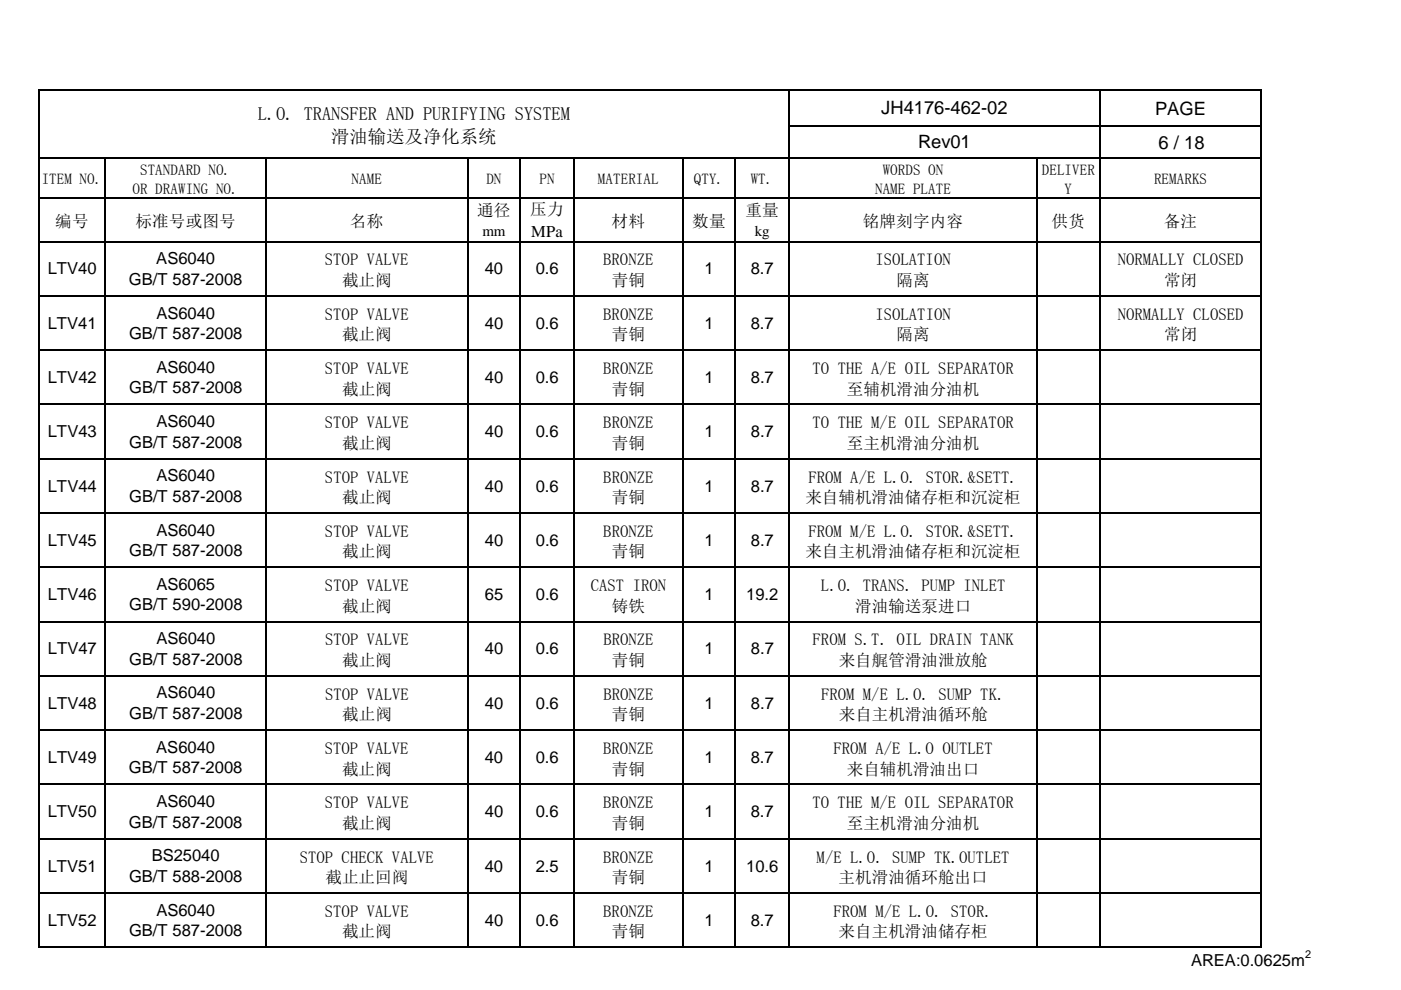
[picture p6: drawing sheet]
<svg xmlns="http://www.w3.org/2000/svg" width="297mm" height="210mm" viewBox="0 0 297 210" stroke-linecap="round" stroke-linejoin="round" font-family="sans-serif">
<defs><g id="words">
<g font-size="3.9">
<text x="54.6" y="25.4">L.O. TRANSFER AND PURIFYING SYSTEM</text>
<text x="186.9" y="24.1">JH4176-462-02</text>
<text x="244.9" y="24.3">PAGE</text>
<text x="70.2" y="30.2">滑油输送及净化系统</text>
<text x="194.6" y="31.3">Rev01</text>
<text x="245.6" y="31.5">6 / 18</text>
</g>
<g font-size="3.5">
<text x="101.2" y="45.9">通径</text>
<text x="112.4" y="45.7">压力</text>
<text x="158" y="45.9">重量</text>
<text x="11.7" y="48.1">编号</text>
<text x="28.7" y="48.1">标准号或图号</text>
<text x="74.2" y="48.1">名称</text>
<text x="112.6" y="50.2">MPa</text>
<text x="129.7" y="48.1">材料</text>
<text x="146.8" y="48.1">数量</text>
<text x="182.9" y="48.1">铭牌刻字内容</text>
<text x="223" y="48.1">供货</text>
<text x="246.8" y="48.1">备注</text>
<text x="10.1" y="58.2">LTV40</text>
<text x="33.1" y="56">AS6040</text>
<text x="68.9" y="56.3">STOP VALVE</text>
<text x="102.8" y="58.2">40</text>
<text x="113.6" y="58.2">0.6</text>
<text x="127.9" y="56.3">BRONZE</text>
<text x="149.4" y="58.2">1</text>
<text x="159.2" y="58.2">8.7</text>
<text x="185.6" y="56.3">ISOLATION</text>
<text x="237" y="56.3">NORMALLY CLOSED</text>
<text x="27.3" y="60.4">GB/T 587-2008</text>
<text x="72.5" y="60.7">截止阀</text>
<text x="129.7" y="60.7">青铜</text>
<text x="190.1" y="60.7">隔离</text>
<text x="246.8" y="60.7">常闭</text>
<text x="10.1" y="69.7">LTV41</text>
<text x="27.4" y="71.9">GB/T 587-2008</text>
<text x="33.2" y="67.6">AS6040</text>
<text x="68.9" y="67.8">STOP VALVE</text>
<text x="102.8" y="69.7">40</text>
<text x="113.6" y="69.7">0.6</text>
<text x="127.9" y="67.8">BRONZE</text>
<text x="149.4" y="69.7">1</text>
<text x="159.2" y="69.7">8.7</text>
<text x="185.6" y="67.8">ISOLATION</text>
<text x="237" y="67.8">NORMALLY CLOSED</text>
<text x="72.5" y="72.2">截止阀</text>
<text x="129.7" y="72.2">青铜</text>
<text x="190.1" y="72.2">隔离</text>
<text x="246.8" y="72.2">常闭</text>
<text x="10.1" y="81.2">LTV42</text>
<text x="27.4" y="83.4">GB/T 587-2008</text>
<text x="33.2" y="79.1">AS6040</text>
<text x="68.9" y="79.3">STOP VALVE</text>
<text x="72.5" y="83.7">截止阀</text>
<text x="102.8" y="81.2">40</text>
<text x="113.6" y="81.2">0.6</text>
<text x="127.9" y="79.3">BRONZE</text>
<text x="129.7" y="83.7">青铜</text>
<text x="149.4" y="81.2">1</text>
<text x="159.2" y="81.2">8.7</text>
<text x="172.3" y="79.3">TO THE A/E OIL SEPARATOR</text>
<text x="179.6" y="83.7">至辅机滑油分油机</text>
<text x="10.1" y="92.7">LTV43</text>
<text x="27.4" y="94.9">GB/T 587-2008</text>
<text x="33.2" y="90.6">AS6040</text>
<text x="68.9" y="90.8">STOP VALVE</text>
<text x="72.5" y="95.2">截止阀</text>
<text x="102.8" y="92.7">40</text>
<text x="113.6" y="92.7">0.6</text>
<text x="127.9" y="90.8">BRONZE</text>
<text x="129.7" y="95.2">青铜</text>
<text x="149.4" y="92.7">1</text>
<text x="159.2" y="92.7">8.7</text>
<text x="172.3" y="90.8">TO THE M/E OIL SEPARATOR</text>
<text x="179.6" y="95.2">至主机滑油分油机</text>
<text x="10.1" y="104.3">LTV44</text>
<text x="27.4" y="106.5">GB/T 587-2008</text>
<text x="33.2" y="102.1">AS6040</text>
<text x="68.9" y="102.3">STOP VALVE</text>
<text x="72.5" y="106.7">截止阀</text>
<text x="102.8" y="104.2">40</text>
<text x="113.6" y="104.2">0.6</text>
<text x="127.9" y="102.3">BRONZE</text>
<text x="129.7" y="106.7">青铜</text>
<text x="149.4" y="104.2">1</text>
<text x="159.2" y="104.2">8.7</text>
<text x="170.8" y="106.7">来自辅机滑油储存柜和沉淀柜</text>
<text x="171.4" y="102.3">FROM A/E L.O. STOR.&amp;SETT.</text>
<text x="33.2" y="113.6">AS6040</text>
<text x="68.9" y="113.9">STOP VALVE</text>
<text x="127.9" y="113.9">BRONZE</text>
<text x="171.4" y="113.9">FROM M/E L.O. STOR.&amp;SETT.</text>
<text x="10.1" y="115.8">LTV45</text>
<text x="27.4" y="118">GB/T 587-2008</text>
<text x="72.5" y="118.2">截止阀</text>
<text x="102.8" y="115.8">40</text>
<text x="113.6" y="115.8">0.6</text>
<text x="129.7" y="118.2">青铜</text>
<text x="149.4" y="115.8">1</text>
<text x="159.2" y="115.8">8.7</text>
<text x="170.8" y="118.2">来自主机滑油储存柜和沉淀柜</text>
<text x="33.2" y="125.1">AS6065</text>
<text x="68.9" y="125.4">STOP VALVE</text>
<text x="125.3" y="125.4">CAST IRON</text>
<text x="174.1" y="125.4">L.O. TRANS. PUMP INLET</text>
<text x="10.1" y="127.3">LTV46</text>
<text x="27.4" y="129.5">GB/T 590-2008</text>
<text x="72.5" y="129.7">截止阀</text>
<text x="102.8" y="127.3">65</text>
<text x="113.6" y="127.3">0.6</text>
<text x="129.7" y="129.7">铸铁</text>
<text x="149.4" y="127.3">1</text>
<text x="158.2" y="127.3">19.2</text>
<text x="181.3" y="129.7">滑油输送泵进口</text>
<text x="33.2" y="136.6">AS6040</text>
<text x="68.9" y="136.9">STOP VALVE</text>
<text x="127.9" y="136.9">BRONZE</text>
<text x="172.3" y="136.9">FROM S.T. OIL DRAIN TANK</text>
<text x="10.1" y="138.8">LTV47</text>
<text x="27.4" y="141">GB/T 587-2008</text>
<text x="72.5" y="141.2">截止阀</text>
<text x="102.8" y="138.8">40</text>
<text x="113.6" y="138.8">0.6</text>
<text x="129.7" y="141.2">青铜</text>
<text x="149.4" y="138.8">1</text>
<text x="159.2" y="138.8">8.7</text>
<text x="177.8" y="141.2">来自艉管滑油泄放舱</text>
<text x="33.2" y="148.1">AS6040</text>
<text x="68.9" y="148.4">STOP VALVE</text>
<text x="127.9" y="148.4">BRONZE</text>
<text x="174.1" y="148.4">FROM M/E L.O. SUMP TK.</text>
<text x="10.1" y="150.3">LTV48</text>
<text x="27.4" y="152.5">GB/T 587-2008</text>
<text x="72.6" y="152.7">截止阀</text>
<text x="102.8" y="150.3">40</text>
<text x="113.6" y="150.3">0.6</text>
<text x="129.7" y="152.7">青铜</text>
<text x="149.4" y="150.3">1</text>
<text x="159.2" y="150.3">8.7</text>
<text x="177.8" y="152.7">来自主机滑油循环舱</text>
<text x="10.2" y="161.8">LTV49</text>
<text x="33.1" y="159.7">AS6040</text>
<text x="68.9" y="159.9">STOP VALVE</text>
<text x="102.8" y="161.8">40</text>
<text x="113.6" y="161.8">0.6</text>
<text x="127.9" y="159.9">BRONZE</text>
<text x="149.4" y="161.8">1</text>
<text x="159.2" y="161.8">8.7</text>
<text x="176.7" y="159.9">FROM A/E L.O OUTLET</text>
<text x="27.3" y="164">GB/T 587-2008</text>
<text x="72.5" y="164.3">截止阀</text>
<text x="129.7" y="164.3">青铜</text>
<text x="179.5" y="164.3">来自辅机滑油出口</text>
<text x="10.1" y="173.4">LTV50</text>
<text x="33.2" y="171.2">AS6040</text>
<text x="68.9" y="171.4">STOP VALVE</text>
<text x="102.8" y="173.3">40</text>
<text x="113.6" y="173.3">0.6</text>
<text x="127.9" y="171.4">BRONZE</text>
<text x="149.4" y="173.3">1</text>
<text x="159.2" y="173.3">8.7</text>
<text x="172.3" y="171.4">TO THE M/E OIL SEPARATOR</text>
<text x="27.3" y="175.5">GB/T 587-2008</text>
<text x="72.5" y="175.8">截止阀</text>
<text x="129.7" y="175.8">青铜</text>
<text x="179.5" y="175.8">至主机滑油分油机</text>
<text x="10.1" y="184.9">LTV51</text>
<text x="32.2" y="182.7">BS25040</text>
<text x="63.5" y="183">STOP CHECK VALVE</text>
<text x="102.8" y="184.9">40</text>
<text x="113.6" y="184.9">2.5</text>
<text x="127.9" y="183">BRONZE</text>
<text x="149.4" y="184.9">1</text>
<text x="158.2" y="184.9">10.6</text>
<text x="173.1" y="183">M/E L.O. SUMP TK.OUTLET</text>
<text x="27.4" y="187.1">GB/T 588-2008</text>
<text x="69" y="187.3">截止止回阀</text>
<text x="129.7" y="187.3">青铜</text>
<text x="177.8" y="187.3">主机滑油循环舱出口</text>
<text x="10.1" y="196.4">LTV52</text>
<text x="33.2" y="194.2">AS6040</text>
<text x="68.9" y="194.5">STOP VALVE</text>
<text x="102.8" y="196.4">40</text>
<text x="113.6" y="196.4">0.6</text>
<text x="127.9" y="194.5">BRONZE</text>
<text x="149.4" y="196.4">1</text>
<text x="159.2" y="196.4">8.7</text>
<text x="176.7" y="194.5">FROM M/E L.O. STOR.</text>
<text x="27.4" y="198.6">GB/T 587-2008</text>
<text x="72.5" y="198.8">截止阀</text>
<text x="129.7" y="198.8">青铜</text>
<text x="177.8" y="198.8">来自主机滑油储存柜</text>
<text x="252.5" y="204.9">AREA:0.0625m</text>
</g>
<g font-size="3.2">
<text x="8.8" y="39.1">ITEM NO.</text>
<text x="28.1" y="41.1">OR DRAWING NO.</text>
<text x="29.7" y="37.1">STANDARD NO.</text>
<text x="74.5" y="39.1">NAME</text>
<text x="103.1" y="39.1">DN</text>
<text x="114.4" y="39.1">PN</text>
<text x="126.8" y="39.1">MATERIAL</text>
<text x="147.1" y="39.1">QTY.</text>
<text x="159.2" y="39.1">WT.</text>
<text x="185.5" y="41.1">NAME PLATE</text>
<text x="187.2" y="37.1">WORDS ON</text>
<text x="220.9" y="37.1">DELIVER</text>
<text x="225.7" y="41.1">Y</text>
<text x="244.7" y="39.1">REMARKS</text>
<text x="102.3" y="50">mm</text>
<text x="160" y="50">kg</text>
</g>
<text font-size="2.3" x="276.7" y="203.2">2</text>
</g></defs>
<g fill="none" stroke="#000" stroke-width=".34">
<path d="M8.2 19v182.1M8.3 19.2h259.2M167.3 19.3v181.8M233.2 19.3v181.8M267.4 19.3v181.8M8.3 33.5h259.2M22.3 33.7v167.4M56.3 33.7v167.4M99.1 33.7v167.4M110.3 33.7v167.4M121.7 33.7v167.4M144.7 33.7v167.4"/>
<path d="M155.9 33.7v167.4M167.4 26.7h100.1M219.8 33.7v167.4M8.3 42h259.2M8.3 51.2h259.2M8.3 62.7h259.2M8.3 74.3h259.2M8.3 85.8h259.2M8.3 97.3h259.2M8.3 108.8h259.2M8.3 120.3h259.2M8.3 131.8h259.2"/>
<path d="M8.3 143.3h259.2M8.3 154.9h259.2M8.3 166.4h259.2M8.3 177.9h259.2M8.3 189.4h259.2M8.3 200.9h259.2"/>
</g>
<use href="#words"/>
</svg>
